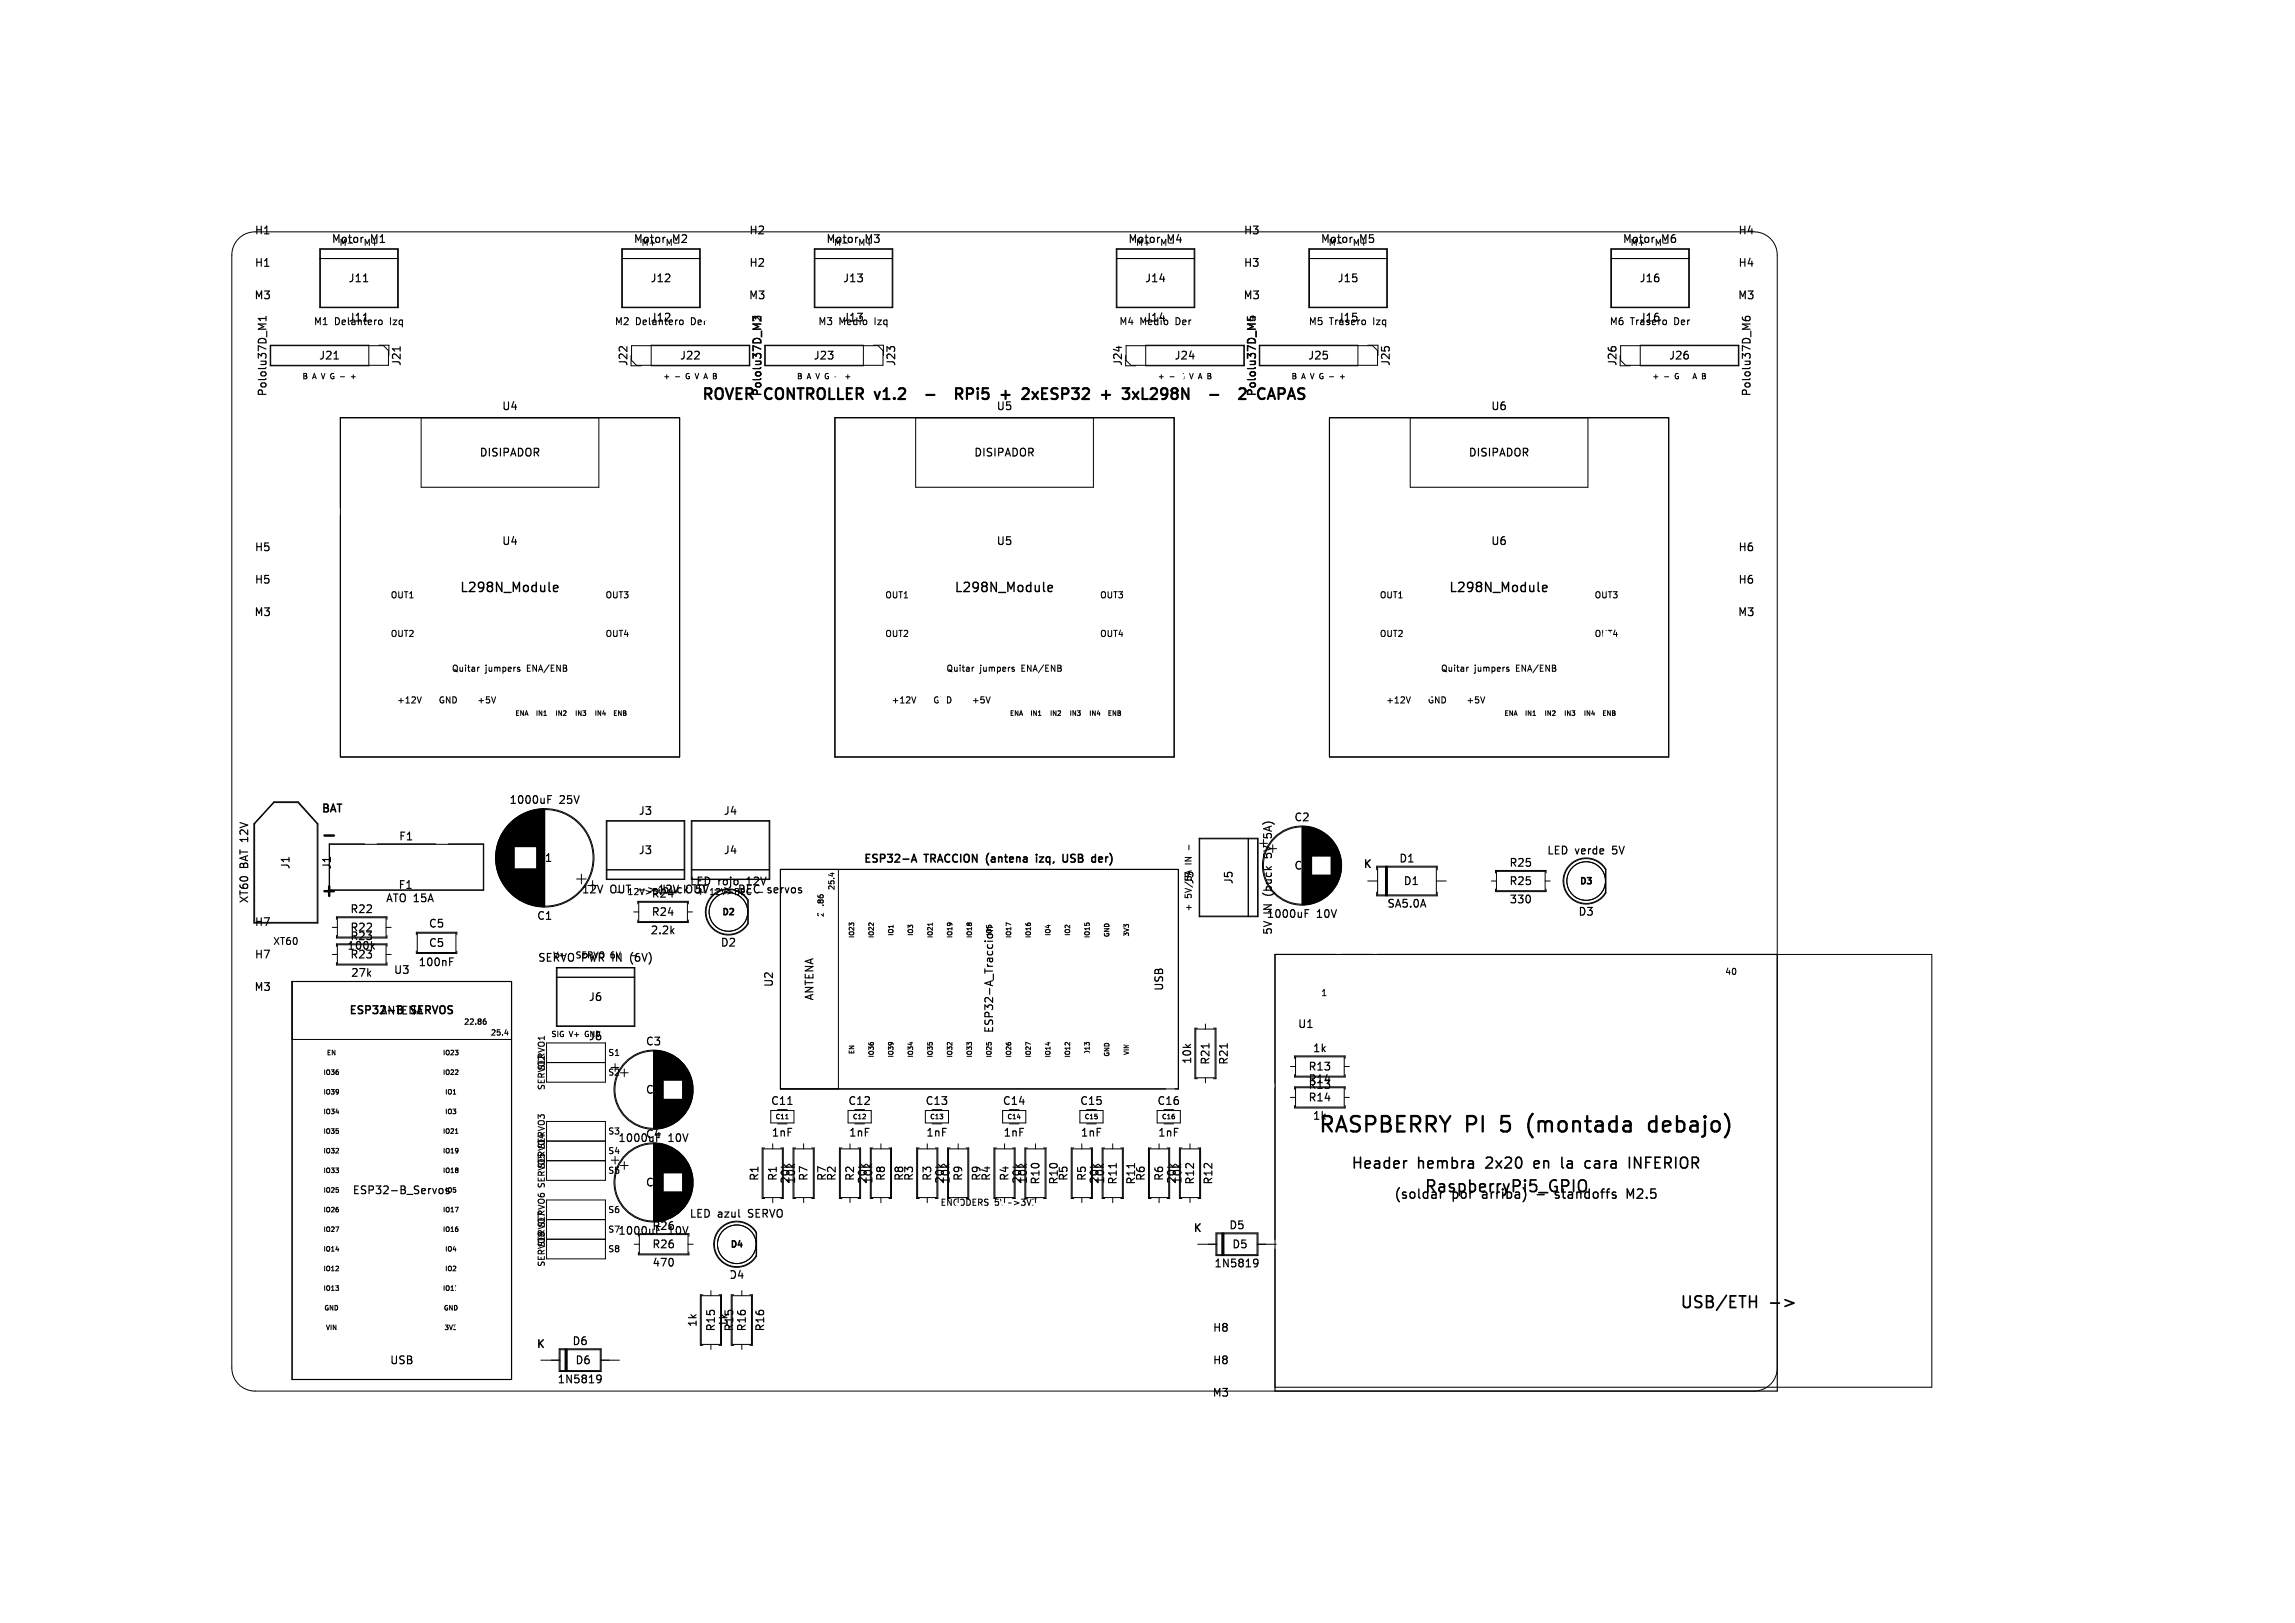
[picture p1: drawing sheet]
<svg xmlns="http://www.w3.org/2000/svg" width="297mm" height="210mm" viewBox="0 0 297 210" stroke-linecap="round" stroke-linejoin="round" font-family="sans-serif">
<defs><g id="words">
<g font-size="2.8">
<text x="170.5" y="146.9">RASPBERRY</text>
<text x="189.7" y="146.9">PI</text>
<text x="194.6" y="146.9">5</text>
<text x="198.6" y="146.9">(montada</text>
<text x="214.8" y="146.9">debajo)</text>
</g>
<text font-size="2.2" x="41.3" y="116.5">+</text>
<g font-size="2.1">
<text x="184.2" y="154.6">RaspberryPi5_GPIO</text>
<text x="217.3" y="169.6">USB/ETH</text>
</g>
<g font-size="1.9">
<text x="90.7" y="52.1">ROVER</text>
<text x="99" y="52.1">CONTROLLER</text>
<text x="113.8" y="52.1">v1.2</text>
<text x="126.5" y="52.1">RPi5</text>
<text x="132.9" y="52.1">+</text>
<text x="136.3" y="52.1">2xESP32</text>
<text x="147" y="52.1">+</text>
<text x="150.4" y="52.1">3xL298N</text>
<text x="162.7" y="52.1">-</text>
<text x="167.7" y="52.1">2</text>
<text x="174.8" y="151.5">Header</text>
<text x="183.4" y="151.5">hembra</text>
<text x="192.6" y="151.5">2x20</text>
<text x="199.1" y="151.5">en</text>
<text x="203" y="151.5">la</text>
<text x="206.4" y="151.5">cara</text>
<text x="212.5" y="151.5">INFERIOR</text>
</g>
<g font-size="1.7">
<text x="59.4" y="76.9">L298N_Module</text>
<text x="123.4" y="76.9">L298N_Module</text>
<text x="187.4" y="76.9">L298N_Module</text>
<text x="180.3" y="155.4">(soldar</text>
<text x="187.9" y="155.4">por</text>
<text x="192.1" y="155.4">arriba)</text>
<text x="199.4" y="155.4">-</text>
<text x="202.1" y="155.4">standoffs</text>
<text x="211.7" y="155.4">M2.5</text>
</g>
<g font-size="1.4">
<text x="32.9" y="30.5">H1</text>
<text x="32.9" y="34.7">H1</text>
<text x="42.8" y="31.6">Motor</text>
<text x="48" y="31.6">M1</text>
<text x="81.9" y="31.6">Motor</text>
<text x="87.1" y="31.6">M2</text>
<text x="96.9" y="30.5">H2</text>
<text x="96.9" y="34.7">H2</text>
<text x="106.8" y="31.6">Motor</text>
<text x="112" y="31.6">M3</text>
<text x="145.9" y="31.6">Motor</text>
<text x="151.1" y="31.6">M4</text>
<text x="160.9" y="30.5">H3</text>
<text x="160.9" y="34.7">H3</text>
<text x="170.8" y="31.6">Motor</text>
<text x="176" y="31.6">M5</text>
<text x="209.9" y="31.6">Motor</text>
<text x="215.1" y="31.6">M6</text>
<text x="224.9" y="30.5">H4</text>
<text x="224.9" y="34.7">H4</text>
<text x="32.8" y="38.9">M3</text>
<text x="45" y="41.8">J11</text>
<text x="45" y="36.7">J11</text>
<text x="84.1" y="41.8">J12</text>
<text x="84.1" y="36.7">J12</text>
<text x="96.8" y="38.9">M3</text>
<text x="109" y="41.8">J13</text>
<text x="109" y="36.7">J13</text>
<text x="148.1" y="41.8">J14</text>
<text x="148.1" y="36.7">J14</text>
<text x="160.8" y="38.9">M3</text>
<text x="173" y="41.8">J15</text>
<text x="173" y="36.7">J15</text>
<text x="212.1" y="41.8">J16</text>
<text x="212.1" y="36.7">J16</text>
<text x="224.8" y="38.9">M3</text>
<text x="41.2" y="46.7">J21</text>
<text x="52.1" y="47.5" transform="rotate(-90 52.1 47.5)">J21</text>
<text x="81.4" y="47.5" transform="rotate(-90 81.4 47.5)">J22</text>
<text x="87.9" y="46.7">J22</text>
<text x="105.2" y="46.7">J23</text>
<text x="116.1" y="47.5" transform="rotate(-90 116.1 47.5)">J23</text>
<text x="145.4" y="47.5" transform="rotate(-90 145.4 47.5)">J24</text>
<text x="151.9" y="46.7">J24</text>
<text x="169.2" y="46.7">J25</text>
<text x="180.1" y="47.5" transform="rotate(-90 180.1 47.5)">J25</text>
<text x="209.4" y="47.5" transform="rotate(-90 209.4 47.5)">J26</text>
<text x="215.9" y="46.7">J26</text>
<text x="34.7" y="51.4" transform="rotate(-90 34.7 51.4)">Pololu37D_M1</text>
<text x="64.9" y="53.3">U4</text>
<text x="98.8" y="51.4" transform="rotate(-90 98.8 51.4)">Pololu37D_M2</text>
<text x="128.9" y="53.3">U5</text>
<text x="162.7" y="51.4" transform="rotate(-90 162.7 51.4)">Pololu37D_M5</text>
<text x="192.9" y="53.3">U6</text>
<text x="226.8" y="51.4" transform="rotate(-90 226.8 51.4)">Pololu37D_M6</text>
<text x="62" y="59.3">DISIPADOR</text>
<text x="126" y="59.3">DISIPADOR</text>
<text x="190" y="59.3">DISIPADOR</text>
<text x="32.9" y="71.5">H5</text>
<text x="64.9" y="70.7">U4</text>
<text x="128.9" y="70.7">U5</text>
<text x="192.9" y="70.7">U6</text>
<text x="224.9" y="71.5">H6</text>
<text x="32.9" y="75.7">H5</text>
<text x="224.9" y="75.7">H6</text>
<text x="32.8" y="79.9">M3</text>
<text x="224.8" y="79.9">M3</text>
<text x="41.5" y="105.4">BAT</text>
<text x="65.8" y="104.2">1000uF</text>
<text x="72.4" y="104.2">25V</text>
<text x="82.6" y="105.6">J3</text>
<text x="93.6" y="105.6">J4</text>
<text x="164.8" y="107.7" transform="rotate(-90 164.8 107.7)">5A)</text>
<text x="167.4" y="106.5">C2</text>
<text x="32.3" y="112.4" transform="rotate(-90 32.3 112.4)">BAT 12V</text>
<text x="37.7" y="112.6" transform="rotate(-90 37.7 112.6)">J1</text>
<text x="43" y="112.6" transform="rotate(-90 43 112.6)">J1</text>
<text x="51.5" y="108.9">F1</text>
<text x="69.4" y="111.7">C1</text>
<text x="82.6" y="110.7">J3</text>
<text x="93.6" y="110.7">J4</text>
<text x="111.7" y="111.9">ESP32-A</text>
<text x="119.7" y="111.9">TRACCION</text>
<text x="128" y="111.9">(antena</text>
<text x="134.9" y="111.9">izq,</text>
<text x="138.7" y="111.9">USB</text>
<text x="142.9" y="111.9">der)</text>
<text x="164.8" y="110.6" transform="rotate(-90 164.8 110.6)">5V</text>
<text x="167.4" y="112.7">C2</text>
<text x="176.4" y="112.5">K</text>
<text x="181" y="111.8">D1</text>
<text x="195.2" y="112.4">R25</text>
<text x="200.1" y="110.8">LED</text>
<text x="203.8" y="110.8">verde</text>
<text x="208.9" y="110.8">5V</text>
<text x="32.3" y="117" transform="rotate(-90 32.3 117)">XT60</text>
<text x="45.2" y="118.4">R22</text>
<text x="49.8" y="116.9">ATO 15A</text>
<text x="51.5" y="115.2">F1</text>
<text x="69.4" y="119.2">C1</text>
<text x="75.2" y="115.8">12V</text>
<text x="79" y="115.8">OUT -&gt; 12V</text>
<text x="84.2" y="116.4">R24</text>
<text x="84.2" y="118.7">R24</text>
<text x="86.3" y="115.8">buckOUT</text>
<text x="89.2" y="114.8">LED</text>
<text x="90.8" y="115.8">5V-&gt;</text>
<text x="92.9" y="114.8">rojo</text>
<text x="96.1" y="115.8">BEC</text>
<text x="96.8" y="114.8">12V</text>
<text x="100.1" y="115.8">servos</text>
<text x="154.6" y="114.5" transform="rotate(-90 154.6 114.5)">J5</text>
<text x="159.7" y="114.5" transform="rotate(-90 159.7 114.5)">J5</text>
<text x="163.8" y="119">1000uF</text>
<text x="164.8" y="118.2" transform="rotate(-90 164.8 118.2)">IN</text>
<text x="164.8" y="115.7" transform="rotate(-90 164.8 115.7)">(buck</text>
<text x="170.4" y="119">10V</text>
<text x="179.4" y="117.6">SA5.0A</text>
<text x="181.5" y="114.7">D1</text>
<text x="195.2" y="114.7">R25</text>
<text x="195.3" y="117.1">330</text>
<text x="204.2" y="118.7">D3</text>
<text x="32.9" y="120">H7</text>
<text x="32.9" y="124.2">H7</text>
<text x="44.9" y="123.1">100k</text>
<text x="45.2" y="121.9">R23</text>
<text x="45.2" y="124.2">R23</text>
<text x="45.2" y="120.7">R22</text>
<text x="54.1" y="125.2">100nF</text>
<text x="55.4" y="120.2">C5</text>
<text x="55.4" y="122.7">C5</text>
<text x="69.5" y="124.6">SERVO PWR IN</text>
<text x="82" y="124.6">(6V)</text>
<text x="84.1" y="121.1">2.2k</text>
<text x="93.2" y="122.7">D2</text>
<text x="164.8" y="121.1" transform="rotate(-90 164.8 121.1)">5V</text>
<text x="32.8" y="128.4">M3</text>
<text x="45.1" y="131.5">ESP32-B</text>
<text x="45.3" y="126.6">27k</text>
<text x="49.1" y="131.5">ANTENA</text>
<text x="50.9" y="126.2">U3</text>
<text x="53.2" y="131.5">SERVOS</text>
<text x="76.1" y="129.7">J6</text>
<text x="100.2" y="127.8" transform="rotate(-90 100.2 127.8)">U2</text>
<text x="105.5" y="129.6" transform="rotate(-90 105.5 129.6)">ANTENA</text>
<text x="150.7" y="128.3" transform="rotate(-90 150.7 128.3)">USB</text>
<text x="76.1" y="134.8">J6</text>
<text x="83.5" y="135.5">C3</text>
<text x="128.7" y="133.8" transform="rotate(-90 128.7 133.8)">ESP32-A_Traccion</text>
<text x="154.4" y="137.8" transform="rotate(-90 154.4 137.8)">10k</text>
<text x="156.7" y="137.9" transform="rotate(-90 156.7 137.9)">R21</text>
<text x="159.1" y="137.9" transform="rotate(-90 159.1 137.9)">R21</text>
<text x="167.9" y="133.2">U1</text>
<text x="169.8" y="136.4">1k</text>
<text x="83.5" y="141.7">C3</text>
<text x="99.7" y="143.2">C11</text>
<text x="109.7" y="143.2">C12</text>
<text x="119.7" y="143.2">C13</text>
<text x="129.7" y="143.2">C14</text>
<text x="139.7" y="143.2">C15</text>
<text x="149.7" y="143.2">C16</text>
<text x="169.2" y="140.4">R14</text>
<text x="169.2" y="138.7">R13</text>
<text x="169.2" y="142.7">R14</text>
<text x="79.9" y="148">1000uF</text>
<text x="83.5" y="147.5">C4</text>
<text x="86.5" y="148">10V</text>
<text x="99.8" y="147.3">1nF</text>
<text x="109.8" y="147.3">1nF</text>
<text x="119.8" y="147.3">1nF</text>
<text x="129.8" y="147.3">1nF</text>
<text x="139.8" y="147.3">1nF</text>
<text x="149.8" y="147.3">1nF</text>
<text x="169.8" y="145.1">1k</text>
<text x="45.5" y="154.7">ESP32-B_Servos</text>
<text x="83.5" y="153.7">C4</text>
<text x="98.4" y="152.9" transform="rotate(-90 98.4 152.9)">R1</text>
<text x="100.7" y="152.9" transform="rotate(-90 100.7 152.9)">R1</text>
<text x="102.4" y="153.3" transform="rotate(-90 102.4 153.3)">20k</text>
<text x="103.1" y="153.3" transform="rotate(-90 103.1 153.3)">10k</text>
<text x="104.7" y="152.9" transform="rotate(-90 104.7 152.9)">R7</text>
<text x="107.1" y="152.9" transform="rotate(-90 107.1 152.9)">R7</text>
<text x="108.4" y="152.9" transform="rotate(-90 108.4 152.9)">R2</text>
<text x="110.7" y="152.9" transform="rotate(-90 110.7 152.9)">R2</text>
<text x="112.4" y="153.3" transform="rotate(-90 112.4 153.3)">20k</text>
<text x="113.1" y="153.3" transform="rotate(-90 113.1 153.3)">10k</text>
<text x="114.7" y="152.9" transform="rotate(-90 114.7 152.9)">R8</text>
<text x="117.1" y="152.9" transform="rotate(-90 117.1 152.9)">R8</text>
<text x="118.4" y="152.9" transform="rotate(-90 118.4 152.9)">R3</text>
<text x="120.7" y="152.9" transform="rotate(-90 120.7 152.9)">R3</text>
<text x="122.4" y="153.3" transform="rotate(-90 122.4 153.3)">20k</text>
<text x="123.1" y="153.3" transform="rotate(-90 123.1 153.3)">10k</text>
<text x="124.7" y="152.9" transform="rotate(-90 124.7 152.9)">R9</text>
<text x="127.1" y="152.9" transform="rotate(-90 127.1 152.9)">R9</text>
<text x="128.4" y="152.9" transform="rotate(-90 128.4 152.9)">R4</text>
<text x="130.7" y="152.9" transform="rotate(-90 130.7 152.9)">R4</text>
<text x="132.4" y="153.3" transform="rotate(-90 132.4 153.3)">20k</text>
<text x="133.1" y="153.3" transform="rotate(-90 133.1 153.3)">10k</text>
<text x="134.7" y="153.4" transform="rotate(-90 134.7 153.4)">R10</text>
<text x="137.1" y="153.4" transform="rotate(-90 137.1 153.4)">R10</text>
<text x="138.4" y="152.9" transform="rotate(-90 138.4 152.9)">R5</text>
<text x="140.7" y="152.9" transform="rotate(-90 140.7 152.9)">R5</text>
<text x="142.4" y="153.3" transform="rotate(-90 142.4 153.3)">20k</text>
<text x="143.1" y="153.3" transform="rotate(-90 143.1 153.3)">10k</text>
<text x="144.7" y="153.4" transform="rotate(-90 144.7 153.4)">R11</text>
<text x="147.1" y="153.4" transform="rotate(-90 147.1 153.4)">R11</text>
<text x="148.4" y="152.9" transform="rotate(-90 148.4 152.9)">R6</text>
<text x="150.7" y="152.9" transform="rotate(-90 150.7 152.9)">R6</text>
<text x="152.4" y="153.3" transform="rotate(-90 152.4 153.3)">20k</text>
<text x="153.1" y="153.3" transform="rotate(-90 153.1 153.3)">10k</text>
<text x="154.7" y="153.4" transform="rotate(-90 154.7 153.4)">R12</text>
<text x="157.1" y="153.4" transform="rotate(-90 157.1 153.4)">R12</text>
<text x="79.9" y="160">1000uF</text>
<text x="84.3" y="159.4">R26</text>
<text x="84.3" y="161.7">R26</text>
<text x="86.5" y="160">10V</text>
<text x="89.2" y="157.8">LED</text>
<text x="92.9" y="157.8">azul</text>
<text x="97" y="157.8">SERVO</text>
<text x="154.4" y="159.6">K</text>
<text x="159" y="159.3">D5</text>
<text x="159.4" y="161.7">D5</text>
<text x="84.3" y="164.1">470</text>
<text x="94.2" y="165.7">D4</text>
<text x="157.1" y="164.2">1N5819</text>
<text x="90.4" y="171.8" transform="rotate(-90 90.4 171.8)">1k</text>
<text x="92.7" y="172.4" transform="rotate(-90 92.7 172.4)">R15</text>
<text x="94.4" y="171.8" transform="rotate(-90 94.4 171.8)">1k</text>
<text x="95.1" y="172.4" transform="rotate(-90 95.1 172.4)">R15</text>
<text x="96.7" y="172.4" transform="rotate(-90 96.7 172.4)">R16</text>
<text x="99.1" y="172.4" transform="rotate(-90 99.1 172.4)">R16</text>
<text x="156.9" y="172.5">H8</text>
<text x="50.4" y="176.7">USB</text>
<text x="69.4" y="174.6">K</text>
<text x="72.1" y="179.2">1N5819</text>
<text x="74" y="174.3">D6</text>
<text x="74.4" y="176.7">D6</text>
<text x="156.9" y="176.7">H8</text>
<text x="156.8" y="180.9">M3</text>
</g>
<g font-size="1.3">
<text x="40.5" y="42.3">M1</text>
<text x="43.3" y="42.3">Delantero</text>
<text x="50.7" y="42.3">Izq</text>
<text x="79.5" y="42.3">M2</text>
<text x="82.3" y="42.3">Delantero</text>
<text x="89.6" y="42.3">Der</text>
<text x="105.8" y="42.3">M3</text>
<text x="108.6" y="42.3">Medio</text>
<text x="113.4" y="42.3">Izq</text>
<text x="144.8" y="42.3">M4</text>
<text x="147.6" y="42.3">Medio</text>
<text x="152.3" y="42.3">Der</text>
<text x="169.3" y="42.3">M5</text>
<text x="172.1" y="42.3">Trasero</text>
<text x="177.9" y="42.3">Izq</text>
<text x="208.2" y="42.3">M6</text>
<text x="211" y="42.3">Trasero</text>
<text x="216.9" y="42.3">Der</text>
<text x="35.3" y="122.5">XT60</text>
</g>
<g font-size="1.1">
<text x="43.8" y="32">M-</text>
<text x="47.4" y="32">M+</text>
<text x="82.9" y="32">M+</text>
<text x="86.4" y="32">M-</text>
<text x="107.8" y="32">M-</text>
<text x="111.4" y="32">M+</text>
<text x="146.9" y="32">M+</text>
<text x="150.4" y="32">M-</text>
<text x="171.8" y="32">M-</text>
<text x="175.4" y="32">M+</text>
<text x="210.9" y="32">M+</text>
<text x="214.4" y="32">M-</text>
<text x="50.5" y="77.6">OUT1</text>
<text x="78.3" y="77.6">OUT3</text>
<text x="114.5" y="77.6">OUT1</text>
<text x="142.3" y="77.6">OUT3</text>
<text x="178.5" y="77.6">OUT1</text>
<text x="206.3" y="77.6">OUT3</text>
<text x="50.5" y="82.6">OUT2</text>
<text x="78.3" y="82.6">OUT4</text>
<text x="114.5" y="82.6">OUT2</text>
<text x="142.3" y="82.6">OUT4</text>
<text x="178.5" y="82.6">OUT2</text>
<text x="58.4" y="87.1">Quitar</text>
<text x="62.8" y="87.1">jumpers</text>
<text x="68.4" y="87.1">ENA/ENB</text>
<text x="122.4" y="87.1">Quitar</text>
<text x="126.8" y="87.1">jumpers</text>
<text x="132.4" y="87.1">ENA/ENB</text>
<text x="186.4" y="87.1">Quitar</text>
<text x="190.8" y="87.1">jumpers</text>
<text x="196.4" y="87.1">ENA/ENB</text>
<text x="51.3" y="91.2">+12V</text>
<text x="56.7" y="91.2">GND</text>
<text x="61.7" y="91.2">+5V</text>
<text x="115.3" y="91.2">+12V</text>
<text x="125.7" y="91.2">+5V</text>
<text x="179.3" y="91.2">+12V</text>
<text x="184.7" y="91.2">GND</text>
<text x="189.7" y="91.2">+5V</text>
<text x="154.4" y="111.7" transform="rotate(-90 154.4 111.7)">IN</text>
<text x="154.4" y="109.6" transform="rotate(-90 154.4 109.6)">-</text>
<text x="79.5" y="116">-</text>
<text x="81.3" y="116">12V&gt;5V</text>
<text x="86.8" y="116">+</text>
<text x="90.1" y="116">+</text>
<text x="91.9" y="116">12V&gt;BEC</text>
<text x="93.3" y="118.7">D2</text>
<text x="98.2" y="116">-</text>
<text x="154.4" y="118" transform="rotate(-90 154.4 118)">+</text>
<text x="154.4" y="116.2" transform="rotate(-90 154.4 116.2)">5V/5A</text>
<text x="204.3" y="114.7">D3</text>
<text x="71.5" y="124.2">V+</text>
<text x="74.8" y="124.2">SERVO 6V</text>
<text x="82.5" y="124.2">-</text>
<text x="170.9" y="129.1">1</text>
<text x="223.2" y="126.3">40</text>
<text x="78.6" y="136.8">S1</text>
<text x="70.7" y="141.1" transform="rotate(-90 70.7 141.1)">SERVO2</text>
<text x="70.7" y="138.6" transform="rotate(-90 70.7 138.6)">SERVO1</text>
<text x="78.6" y="139.3">S2</text>
<text x="78.6" y="149.5">S4</text>
<text x="78.6" y="147">S3</text>
<text x="70.7" y="151.3" transform="rotate(-90 70.7 151.3)">SERVO4</text>
<text x="78.6" y="152">S5</text>
<text x="70.7" y="161.5" transform="rotate(-90 70.7 161.5)">SERVO7</text>
<text x="78.6" y="157.1">S6</text>
<text x="78.6" y="159.7">S7</text>
<text x="94.4" y="161.7">D4</text>
<text x="70.7" y="164" transform="rotate(-90 70.7 164)">SERVO8 SERVO6 SERVO5 SERVO3</text>
<text x="78.6" y="162.2">S8</text>
</g>
<g font-size="1.1" fill="#fff">
<text x="206.3" y="82.6">OUT4</text>
<text x="120.7" y="91.2">GND</text>
<text x="121.6" y="156.2">ENCODERS</text>
<text x="128.7" y="156.2">5V-&gt;3V3</text>
</g>
<g font-size="1">
<text x="39.1" y="49.2">B</text>
<text x="40.5" y="49.2">A V G -</text>
<text x="85.8" y="49.2">+</text>
<text x="87.3" y="49.2">-</text>
<text x="88.9" y="49.2">G V A B</text>
<text x="103.1" y="49.2">B</text>
<text x="104.5" y="49.2">A V G -</text>
<text x="149.8" y="49.2">+</text>
<text x="151.3" y="49.2">-</text>
<text x="152.9" y="49.2">G V A B</text>
<text x="167.1" y="49.2">B</text>
<text x="168.5" y="49.2">A V G -</text>
<text x="213.8" y="49.2">+</text>
<text x="215.3" y="49.2">-</text>
<text x="106.7" y="118.7" transform="rotate(-90 106.7 118.7)">22.86</text>
<text x="108.1" y="115.3" transform="rotate(-90 108.1 115.3)">25.4</text>
<text x="60" y="132.7">22.86</text>
<text x="63.4" y="134.1">25.4</text>
<text x="71.3" y="134.3">SIG</text>
<text x="73.7" y="134.3">V+</text>
</g>
<text font-size="1" fill="#fff" x="216.9" y="49.2">G V A B</text>
<g font-size=".8">
<text x="66.6" y="92.7">ENA</text>
<text x="69.3" y="92.7">IN1</text>
<text x="71.8" y="92.7">IN2</text>
<text x="74.4" y="92.7">IN3</text>
<text x="76.9" y="92.7">IN4</text>
<text x="79.3" y="92.7">ENB</text>
<text x="130.6" y="92.7">ENA</text>
<text x="133.3" y="92.7">IN1</text>
<text x="135.8" y="92.7">IN2</text>
<text x="138.4" y="92.7">IN3</text>
<text x="140.9" y="92.7">IN4</text>
<text x="143.3" y="92.7">ENB</text>
<text x="194.6" y="92.7">ENA</text>
<text x="197.3" y="92.7">IN1</text>
<text x="199.8" y="92.7">IN2</text>
<text x="202.4" y="92.7">IN3</text>
<text x="204.9" y="92.7">IN4</text>
<text x="207.3" y="92.7">ENB</text>
<text x="110.7" y="121.4" transform="rotate(-90 110.7 121.4)">IO23</text>
<text x="113.2" y="121.4" transform="rotate(-90 113.2 121.4)">IO22</text>
<text x="115.7" y="121.2" transform="rotate(-90 115.7 121.2)">IO1</text>
<text x="118.3" y="121.2" transform="rotate(-90 118.3 121.2)">IO3</text>
<text x="120.8" y="121.4" transform="rotate(-90 120.8 121.4)">IO21</text>
<text x="123.4" y="121.4" transform="rotate(-90 123.4 121.4)">IO19</text>
<text x="125.9" y="121.4" transform="rotate(-90 125.9 121.4)">IO18</text>
<text x="128.4" y="121.2" transform="rotate(-90 128.4 121.2)">IO5</text>
<text x="131" y="121.4" transform="rotate(-90 131 121.4)">IO17</text>
<text x="133.5" y="121.4" transform="rotate(-90 133.5 121.4)">IO16</text>
<text x="136.1" y="121.2" transform="rotate(-90 136.1 121.2)">IO4</text>
<text x="138.6" y="121.2" transform="rotate(-90 138.6 121.2)">IO2</text>
<text x="141.1" y="121.4" transform="rotate(-90 141.1 121.4)">IO15</text>
<text x="143.7" y="121.3" transform="rotate(-90 143.7 121.3)">GND</text>
<text x="146.2" y="121.2" transform="rotate(-90 146.2 121.2)">3V3</text>
<text x="42.2" y="136.7">EN</text>
<text x="57.3" y="136.7">IO23</text>
<text x="110.7" y="136.5" transform="rotate(-90 110.7 136.5)">EN</text>
<text x="113.2" y="136.9" transform="rotate(-90 113.2 136.9)">IO36</text>
<text x="115.7" y="136.9" transform="rotate(-90 115.7 136.9)">IO39</text>
<text x="118.3" y="136.9" transform="rotate(-90 118.3 136.9)">IO34</text>
<text x="120.8" y="136.9" transform="rotate(-90 120.8 136.9)">IO35</text>
<text x="123.4" y="136.9" transform="rotate(-90 123.4 136.9)">IO32</text>
<text x="125.9" y="136.9" transform="rotate(-90 125.9 136.9)">IO33</text>
<text x="128.4" y="136.9" transform="rotate(-90 128.4 136.9)">IO25</text>
<text x="131" y="136.9" transform="rotate(-90 131 136.9)">IO26</text>
<text x="133.5" y="136.9" transform="rotate(-90 133.5 136.9)">IO27</text>
<text x="136.1" y="136.9" transform="rotate(-90 136.1 136.9)">IO14</text>
<text x="138.6" y="136.9" transform="rotate(-90 138.6 136.9)">IO12</text>
<text x="141.1" y="136.9" transform="rotate(-90 141.1 136.9)">IO13</text>
<text x="143.7" y="136.8" transform="rotate(-90 143.7 136.8)">GND</text>
<text x="146.2" y="136.6" transform="rotate(-90 146.2 136.6)">VIN</text>
<text x="41.8" y="139.2">IO36</text>
<text x="41.8" y="141.7">IO39</text>
<text x="57.3" y="139.2">IO22</text>
<text x="57.5" y="141.7">IO1</text>
<text x="41.8" y="149.4">IO32</text>
<text x="41.8" y="146.8">IO35</text>
<text x="41.8" y="144.3">IO34</text>
<text x="57.3" y="149.4">IO19</text>
<text x="57.3" y="146.8">IO21</text>
<text x="57.5" y="144.3">IO3</text>
<text x="100.3" y="144.9">C11</text>
<text x="110.3" y="144.9">C12</text>
<text x="120.3" y="144.9">C13</text>
<text x="130.3" y="144.9">C14</text>
<text x="140.3" y="144.9">C15</text>
<text x="150.3" y="144.9">C16</text>
<text x="41.8" y="154.4">IO25</text>
<text x="41.8" y="151.9">IO33</text>
<text x="57.3" y="151.9">IO18</text>
<text x="57.5" y="154.4">IO5</text>
<text x="41.8" y="159.5">IO27</text>
<text x="41.8" y="157">IO26</text>
<text x="57.3" y="159.5">IO16</text>
<text x="57.3" y="157">IO17</text>
<text x="41.8" y="162.1">IO14</text>
<text x="41.8" y="167.1">IO13</text>
<text x="41.8" y="164.6">IO12</text>
<text x="57.3" y="167.1">IO15</text>
<text x="57.5" y="164.6">IO2</text>
<text x="57.5" y="162.1">IO4</text>
<text x="41.9" y="169.7">GND</text>
<text x="42.1" y="172.2">VIN</text>
<text x="57.4" y="169.7">GND</text>
<text x="57.5" y="172.2">3V3</text>
</g>
</g></defs>
<g fill="none" stroke="#000" stroke-width=".13">
<path d="M30.9 30.8l.9-.6 1.2-.2h194a3 3 0 0 1 3 3v144a3 3 0 0 1-3 3h-194a3 3 0 0 1-3-3v-144l.1-.7 .2-.6zM41.4 32.2h10.1v7.6h-10.1zM41.4 33.5h10.1M41.5 32.3h10v7.4h-10zM80.5 32.2h10.1v7.6h-10.1zM80.5 33.5h10.1M80.5 32.3h10v7.4h-10zM105.4 32.2h10.1v7.6h-10.1zM105.4 33.5h10.1M105.5 32.3h10v7.4h-10zM144.5 32.2h10.1v7.6h-10.1zM144.5 33.5h10.1"/>
<path d="M144.5 32.3h10v7.4h-10zM169.4 32.2h10.1v7.6h-10.1zM169.4 33.5h10.1M169.5 32.3h10v7.4h-10zM208.5 32.2h10.1v7.6h-10.1zM208.5 33.5h10.1M208.5 32.3h10v7.4h-10zM35 44.7h12.7v2.6h-12.7zM35 44.7h14.6l.7 .7v1.9h-15.3zM44 54h44v44h-44zM45.4 48.8h.6M45.7 48.5v.5"/>
<path d="M49 44.7h1.3v1.3M49.1 41.5l.2-.1 .2 .2-.1 .3-.1 .1h-.2M54.5 54v9h23v-9M81.7 47.3h1.3M81.7 44.7h15.3v2.6h-14.6l-.7-.7zM84.3 44.7h12.7v2.6h-12.7zM88 41.5l.2-.1 .2 .2v.3l-.2 .1h-.2M99 44.7h12.7v2.6h-12.7zM99 44.7h14.6l.7 .7v1.9h-15.3zM108.1 54h43.8v44h-43.8zM109.5 48.8h.5M109.7 48.5v.5"/>
<path d="M113 44.7h1.3v1.3M118.5 54v9h23v-9M145.7 47.3h1.3M145.7 44.7h15.3v2.6h-14.6l-.7-.7zM148.3 44.7h12.7v2.6h-12.7zM163 44.7h12.7v2.6h-12.7zM163 44.7h14.6l.7 .7v1.9h-15.3zM172 54h44v44h-44zM173.4 48.8h.6M173.7 48.5v.5M177 44.7h1.3v1.3M182.5 54v9h23v-9"/>
<path d="M209.7 47.3h1.3M209.7 44.7h15.3v2.6h-14.6l-.7-.7zM212.3 44.7h12.7v2.6h-12.7zM54.5 90.2l-.2 .8M62 86.3l-.2 .2M64.1 90.2l-.2 .8M67.1 86.3l.2 .1M67.1 86.6h.2v.1l-.3 .2M70.4 92.6h.3M118.5 90.2l-.2 .8M126 86.3l-.2 .2M128.1 90.2l-.2 .8"/>
<path d="M131.1 86.3l.2 .1M131.1 86.6h.2v.1l-.3 .2M134.4 92.6h.3M182.5 90.2l-.2 .8M190 86.3l-.2 .2M192.1 90.2l-.2 .8M195.1 86.3l.2 .1M195.1 86.6h.2v.1l-.3 .2M198.4 92.6h.3M35.5 103.8h3.1l2.6 2.8v12.9h-8.3v-12.9zM35.5 103.8h3.1l2.4 2.8v12.8h-8.1v-12.8zM42.6 109.2h20v5.9h-20z"/>
<path d="M43.5 119v-.4h6.6v.4M43.7 118.8h6.3v2.4h-6.3zM47.2 109.2h-4.6v6h20v-6h-4.6M48.8 109.2h7.6M64.1 110.7v.6M64.2 110.2v1.6M64.2 110v2M64.3 109.8v2.4M64.3 109.6v2.8M64.3 109.4v3.2M64.4 109.3v3.4M64.4 109.1v3.8"/>
<path d="M64.5 109v4M64.5 108.9v4.2M64.5 108.8v4.4M64.6 108.7v4.6M64.6 108.6v4.8M64.7 108.5v5M64.7 108.4v5.2M64.7 108.3v5.4M64.8 108.2v5.6M64.9 108.1v5.8M64.9 108v6M64.9 107.9v6.2"/>
<path d="M65 107.9v6.2M65 107.8v6.4M65.1 107.7v6.6M65.1 107.6v6.8M65.2 107.5v7M65.3 107.4v7.2M65.3 107.3v7.4M65.4 107.2v7.6M65.5 107.1v7.8M65.5 107v8M65.6 107v8M65.6 106.9v8.2"/>
<path d="M65.7 106.9v8.2M65.7 106.8v8.4M65.8 106.8v8.4M65.8 106.7v8.6M65.9 106.7v8.6M65.9 106.6v8.8M66 106.6v8.8M66 106.5v9M66.1 106.5v9M66.1 106.4v9.2M66.2 106.4v9.2M66.2 106.3v9.4"/>
<path d="M66.3 106.3v9.4M66.3 106.2v9.6M66.4 106.2v9.6M66.4 106.1v9.8M66.5 106.1v9.8M66.6 106v3.6M66.6 112.4v3.6M66.7 106v3.6M66.7 112.4v3.6M66.7 105.9v3.7M66.7 112.4v3.7M66.8 105.9v3.7"/>
<path d="M66.8 112.4v3.7M66.8 105.8v3.8M66.8 112.4v3.8M66.9 105.8v3.8M66.9 112.4v3.8M67 105.7v3.9M67 112.4v3.9M67.1 105.7v3.9M67.1 112.4v3.9M67.1 105.6v4M67.1 112.4v4M67.2 105.6v4"/>
<path d="M67.2 112.4v4M67.3 105.6v4M67.3 112.4v4M67.3 105.5v4.1M67.3 112.4v4.1M67.4 105.5v4.1M67.4 112.4v4.1M67.5 105.4v4.2M67.5 112.4v4.2M67.6 105.4v4.2M67.6 112.4v4.2M67.7 105.3v4.3"/>
<path d="M67.7 112.4v4.3M67.8 105.3v4.3M67.8 112.4v4.3M67.9 105.2v4.4M67.9 112.4v4.4M68 105.2v4.4M68 112.4v4.4M68.1 105.2v4.4M68.1 112.4v4.4M68.1 105.1v4.5M68.1 112.4v4.5M68.2 105.1v4.5"/>
<path d="M68.2 112.4v4.5M68.3 105.1v4.5M68.3 112.4v4.5M68.3 105v4.6M68.3 112.4v4.6M68.4 105v4.6M68.4 112.4v4.6M68.5 105v4.6M68.5 112.4v4.6M68.6 105v4.6M68.6 112.4v4.6M68.7 104.9v4.7"/>
<path d="M68.7 112.4v4.7M68.8 104.9v4.7M68.8 112.4v4.7M68.9 104.9v4.7M68.9 112.4v4.7M69 104.9v4.7M69 112.4v4.7M69 104.8v4.8M69 112.4v4.8M69.1 104.8v4.8M69.1 112.4v4.8M69.2 104.8v4.8"/>
<path d="M69.2 112.4v4.8M69.3 104.8v4.8M69.3 112.4v4.8M69.4 104.8v4.8M69.4 112.4v4.8M69.5 104.8v12.4M69.5 104.7v12.6M69.6 104.7v12.6M69.7 104.7v12.6M69.8 104.7v12.6M69.9 104.7v12.6M70 104.7v12.6"/>
<path d="M70.1 104.7v12.6M70.2 104.7v12.6M70.3 104.7v12.6M70.4 104.7v12.6M70.5 104.7v12.6M74.6 113.7h1.3M75.2 113.1v1.3M76.7 113.9v1.3M78.5 106.2h10.1v7.6h-10.1zM78.5 112.5h10.1M78.5 106.2h10v7.6h-10zM78.6 112.5h9.9"/>
<path d="M82 118h.7M82.5 117v-.4h6.6v.4M82.5 119v.4h6.6v-.4M82.7 116.8h6.3v2.4h-6.3zM89 118h.6M89.5 106.2h10.1v7.6h-10.1zM89.5 112.5h10.1M89.5 106.2h10v7.6h-10zM89.6 112.5h9.9M92.2 115.8a2.99 2.99 0 0 1 4.6 .7v3a2.99 2.99 0 0 1-4.4 .8 2.99 2.99 0 0 1-.2-4.5zM92.3 115.9a2.9 2.9 0 0 1 4.5 .6v3a2.9 2.9 0 0 1-4.4 .8 2.9 2.9 0 0 1-.1-4.4zM101 112.5h51.5v28.4h-51.5z"/>
<path d="M105.8 115.8l.1 .2M106.1 116l.1-.2h.3v.2M107.5 113h.4M107.7 112.9v.5M108.5 112.5v28.4M120.7 119.4v.4M155.2 108.5h7.6v10.1h-7.6zM155.2 108.5h7.5v10h-7.5zM161.5 108.5v10.1M163 109.1h1M168.5 106.9v10.2M168.6 106.9v10.2"/>
<path d="M168.7 106.9v10.2M168.8 106.9v10.2M168.9 106.9v10.2M169 106.9v10.2M169.1 107v10.1M169.1 107v10M169.2 107v10M169.3 107v10M169.4 107v10M169.5 107v10M169.6 107v10M169.7 107.1v9.8"/>
<path d="M169.8 107.1v3.7M169.8 113.2v3.7M169.9 107.1v3.7M169.9 113.2v3.7M170 107.1v3.7M170 113.2v3.7M170 113.2v3.6M170.1 107.2v3.6M170.1 113.2v3.6M170.2 107.2v3.6M170.2 113.2v3.6M170.3 107.2v3.6"/>
<path d="M170.3 113.2v3.6M170.3 107.3v3.5M170.3 113.2v3.5M170.4 107.3v3.5M170.4 113.2v3.5M170.5 107.3v3.5M170.5 113.2v3.5M170.6 107.4v3.4M170.6 113.2v3.4M170.7 107.4v3.4M170.7 113.2v3.4M170.8 107.5v3.3"/>
<path d="M170.8 113.2v3.3M170.9 107.5v3.3M170.9 113.2v3.3M171 107.6v3.2M171 113.2v3.2M171.1 107.6v3.2M171.1 113.2v3.2M171.1 107.7v3.1M171.1 113.2v3.1M171.2 107.7v3.1M171.2 113.2v3.1M171.3 107.7v3.1"/>
<path d="M171.3 113.2v3.1M171.3 107.8v3M171.3 113.2v3M171.4 107.8v3M171.4 113.2v3M171.5 107.9v2.9M171.5 113.2v2.9M171.6 108v2.8M171.6 113.2v2.9M171.6 113.2v2.8M171.7 108v2.8M171.7 113.2v2.8"/>
<path d="M171.7 108.1v2.7M171.7 113.2v2.7M171.8 108.1v2.7M171.8 113.2v2.7M171.9 108.2v2.6M171.9 113.2v2.6M172 108.3v2.5M172 113.2v2.5M172.1 108.4v2.4M172.1 113.2v2.4M172.2 108.5v2.3M172.2 113.2v2.3"/>
<path d="M172.3 108.6v6.8M172.3 108.7v6.6M172.4 108.7v6.6M172.5 108.8v6.4M172.5 108.9v6.2M172.6 108.9v6.2M172.6 109v6M172.7 109.1v5.8M172.7 109.2v5.6M172.8 109.2v5.6M172.8 109.3v5.4M172.9 109.4v5.2"/>
<path d="M172.9 109.5v5M173 109.6v4.8M173.1 109.7v4.6M173.1 109.8v4.4M173.1 109.9v4.2M173.2 110v4M173.2 110.1v3.8M173.3 110.2v3.6M173.3 110.3v3.4M173.3 110.4v3.2M173.4 110.5v3M173.4 110.6v2.8"/>
<path d="M173.5 110.8v2.4M173.5 110.9v2.2M173.5 111.1v1.8M173.6 111.4v1.2M177 114h1.3M178.2 112.6v-.5h7.8v.5M178.2 115.4v.5h7.8v-.5M178.3 112.2h7.6v3.6h-7.6zM179.3 112.1v3.8M179.3 112.2v3.6M179.4 112.1v3.8M179.5 112.1v3.8"/>
<path d="M185.9 114h1.3M193 114h.7M193.5 113v-.4h6.6v.4M193.5 115v.4h6.6v-.4M193.7 112.8h6.3v2.4h-6.3zM200 114h.6M203.2 111.8a2.99 2.99 0 0 1 4.6 .7v3a2.99 2.99 0 0 1-4.4 .8 2.99 2.99 0 0 1-.2-4.5zM203.3 111.9a2.9 2.9 0 0 1 4.5 .6v3a2.9 2.9 0 0 1-4.4 .8 2.9 2.9 0 0 1-.1-4.4zM37.8 127h28.4v51.5h-28.4zM37.8 134.5h28.4M43 123.5h.7M43 120h.7"/>
<path d="M43.5 122.5v-.4h6.6v.4M43.5 121v.4h6.6v-.4M43.5 124.5v.4h6.6v-.4M43.7 122.2h6.3v2.6h-6.3zM50 123.5h.6M50 120h.6M53.9 120.9v-.3h5.2v.3M53.9 123.1v.3h5.2v-.3M54 120.8h5v2.4h-5zM62.7 132.1l.2 .1v.3h-.2M62.9 131.8l-.2 .1M65.3 133.7h.5"/>
<path d="M65.7 133.5v.4M70.7 134.9h7.7v5.1h-7.7zM70.7 137.5h7.7M72 125.2h10.2v7.6h-10.2zM72 126.5h10.2M72.1 125.2h10v7.6h-10zM72.1 126.5h9.9M79.1 138.1h1M79.6 137.6v1M80.3 138.8h1M80.8 138.3v1M84.6 135.9v10.2"/>
<path d="M84.7 135.9v10.2M84.8 135.9v10.2M84.9 135.9v10.2M85 135.9v10.2M85.1 135.9v10.2M85.2 136v10M85.3 136v10M85.4 136v10M85.5 136v10M85.6 136v10M85.7 136v10M85.7 136.1v9.8"/>
<path d="M85.8 136.1v9.8M85.9 136.1v3.7M86 136.1v3.7M86.1 136.1v3.7M86.1 136.2v3.6M86.2 136.2v3.6M86.3 136.2v3.6M86.4 136.2v3.6M86.4 136.3v3.5M86.5 136.3v3.5M86.6 136.3v3.5M86.7 136.4v3.4"/>
<path d="M86.8 136.4v3.4M86.9 136.5v3.3M87 136.5v3.3M87.1 136.6v3.2M87.2 136.6v3.2M87.2 136.7v3.1M87.3 136.7v3.1M87.4 136.8v3M87.5 136.8v3M87.5 136.9v2.9M87.6 136.9v2.9M87.7 136.9v2.9"/>
<path d="M87.7 137v2.8M87.8 137v2.8M87.8 137.1v2.7M87.9 137.1v2.7M87.9 137.2v2.6M88 137.2v2.6M88.1 137.3v2.5M88.1 137.4v2.4M88.2 137.4v2.4M88.3 137.5v2.3M88.3 137.6v6.8M88.4 137.6v6.8"/>
<path d="M88.4 137.7v6.6M88.5 137.7v6.6M88.5 137.8v6.4M88.6 137.8v6.4M88.6 137.9v6.2M88.7 137.9v6.2M88.7 138v6M88.7 138.1v5.8M88.8 138.1v5.8M88.8 138.2v5.6M88.9 138.2v5.6M88.9 138.3v5.4"/>
<path d="M88.9 138.4v5.2M89 138.4v5.2M89 138.5v5M89.1 138.6v4.8M89.1 138.7v4.6M89.2 138.8v4.4M89.2 138.9v4.2M89.3 139v4M89.3 139.1v3.8M89.3 139.2v3.6M89.4 139.3v3.4M89.4 139.4v3.2"/>
<path d="M89.5 139.5v3M89.5 139.6v2.8M89.5 139.8v2.4M89.6 139.9v2.2M154.8 133.2h2.4v6.3h-2.4zM155 133h-.4v6.6h.4M156 132.5v.7M156 139.5v.6M157 133h.4v6.6h-.4M165 123.5h85v56h-85zM167 138h.7M167.5 139v.4h6.6v-.4"/>
<path d="M167.5 137v-.4h6.6v.4M167.7 136.8h6.3v2.4h-6.3zM174 138h.6M58.9 146.7h.4M70.7 150.2h7.7M70.7 145.1h7.7v7.6h-7.7zM70.7 155.3h7.7v7.6h-7.7zM70.7 147.6h7.7M70.7 157.8h7.7M79.1 150.1h1M79.6 149.6v1M80.3 150.8h1"/>
<path d="M80.8 150.3v1M82.6 159.6h6.6M82.7 159.8h6.3v2.5h-6.3zM84.6 147.9v10.2M84.7 147.9v10.2M84.8 147.9v10.2M84.9 147.9v10.2M85 147.9v10.2M85.1 147.9v10.2M85.1 147.9v10.1M85.2 148v10M85.3 148v10"/>
<path d="M85.4 148v10M85.5 148v10M85.6 148v10M85.7 148v10M85.7 148.1v9.8M85.8 148.1v9.8M85.9 142.2v3.7M85.9 148.1v3.7M85.9 154.2v3.7M86 142.2v3.7M86 148.1v3.7M86 154.2v3.7"/>
<path d="M86.1 142.2v3.7M86.1 148.1v3.7M86.1 154.2v3.7M86.1 148.2v3.6M86.1 142.2v3.6M86.1 154.2v3.6M86.2 142.2v3.6M86.2 148.2v3.6M86.2 154.2v3.6M86.3 142.2v3.6M86.3 148.2v3.6M86.3 154.2v3.6"/>
<path d="M86.4 142.2v3.6M86.4 148.2v3.6M86.4 154.2v3.6M86.4 142.2v3.5M86.4 148.3v3.5M86.4 154.2v3.5M86.5 142.2v3.5M86.5 148.3v3.5M86.5 154.2v3.5M86.6 142.2v3.5M86.6 148.3v3.5M86.6 154.2v3.5"/>
<path d="M86.7 142.2v3.4M86.7 148.4v3.4M86.7 154.2v3.4M86.8 142.2v3.4M86.8 148.4v3.4M86.8 154.2v3.4M86.9 142.2v3.3M86.9 148.5v3.3M86.9 154.2v3.3M87 142.2v3.3M87 148.5v3.3M87 154.2v3.3"/>
<path d="M87.1 142.2v3.2M87.1 148.6v3.2M87.1 154.2v3.2M87.2 142.2v3.2M87.2 148.6v3.2M87.2 154.2v3.2M87.2 142.2v3.1M87.2 148.7v3.1M87.2 154.2v3.1M87.3 142.2v3.1M87.3 148.7v3.1M87.3 154.2v3.1"/>
<path d="M87.4 142.2v3M87.4 148.8v3M87.4 154.2v3M87.5 142.2v3M87.5 148.8v3M87.5 154.2v3M87.5 142.2v2.9M87.5 148.9v2.9M87.5 154.2v2.9M87.6 142.2v2.9M87.6 148.9v2.9M87.6 154.2v2.9"/>
<path d="M87.7 142.2v2.9M87.7 148.9v2.9M87.7 154.2v2.8M87.7 142.2v2.8M87.7 149v2.8M87.8 142.2v2.8M87.8 149v2.8M87.8 154.2v2.8M87.8 142.2v2.7M87.8 149.1v2.7M87.8 154.2v2.7M87.9 142.2v2.7"/>
<path d="M87.9 149.1v2.7M87.9 154.2v2.7M87.9 142.2v2.6M87.9 149.2v2.6M87.9 154.2v2.6M88 142.2v2.6M88 149.2v2.6M88 154.2v2.6M88.1 142.2v2.5M88.1 149.3v2.5M88.1 154.2v2.5M88.1 142.2v2.4"/>
<path d="M88.1 149.4v2.4M88.1 154.2v2.4M88.2 142.2v2.4M88.2 149.4v2.4M88.2 154.2v2.4M88.3 142.2v2.3M88.3 149.5v2.3M88.3 154.2v2.3M88.3 149.6v6.8M88.4 149.6v6.8M88.4 149.7v6.6M88.5 149.7v6.6"/>
<path d="M88.5 149.8v6.4M88.6 149.8v6.4M88.6 149.9v6.2M88.7 149.9v6.2M88.7 150v6M88.7 150.1v5.8M88.8 150.1v5.8M88.8 150.2v5.6M88.9 150.2v5.6M88.9 150.3v5.4M88.9 150.4v5.2M89 150.4v5.2"/>
<path d="M89 150.5v5M89.1 150.6v4.8M89.1 150.7v4.6M89.2 150.8v4.4M89.2 150.9v4.2M89.3 151v4M89.3 151.1v3.8M89.3 151.2v3.6M89.4 151.3v3.4M89.4 151.4v3.2M89.5 151.5v3M89.5 151.6v2.8"/>
<path d="M89.5 151.8v2.4M89.6 151.9v2.2M89.6 140.1v1.8M89.6 152.1v1.8M89.7 140.4v1.2M89.7 152.4v1.2M93.3 158.8a2.99 2.99 0 0 1 4.6 .7v3a2.99 2.99 0 0 1-4.4 .8 2.99 2.99 0 0 1-.2-4.5zM93.4 158.9a2.9 2.9 0 0 1 4.4 .6v3a2.9 2.9 0 0 1-4.3 .8 2.9 2.9 0 0 1-.1-4.4zM98.8 148.7h2.4v6.3h-2.4zM99 148.5h-.4v6.6h.4M99.8 143.7h3v1.6h-3zM100 148v.7"/>
<path d="M100 155v.6M100.6 145.4h1.3M101 148.5h.4v6.6h-.4M101.7 144.8h.3M102.8 148.7h2.4v6.3h-2.4zM103 148.5h-.4v6.6h.4M104 148v.7M104 155v.6M105 148.5h.4v6.6h-.4M108.8 148.7h2.4v6.3h-2.4zM109 148.5h-.4v6.6h.4M109.8 143.7h3v1.6h-3z"/>
<path d="M110 148v.7M110 155v.6M110.6 145.4h1.3M111 148.5h.4v6.6h-.4M112.8 148.7h2.4v6.3h-2.4zM113 148.5h-.4v6.6h.4M114 148v.7M114 155v.6M115 148.5h.4v6.6h-.4M118.8 148.7h2.4v6.3h-2.4zM119 148.5h-.4v6.6h.4M119.8 143.7h3v1.6h-3z"/>
<path d="M120 148v.7M120 155v.6M120.6 145.4h1.3M121 148.5h.4v6.6h-.4M122.8 148.7h2.4v6.3h-2.4zM123 148.5h-.4v6.6M124 148v.7M124 155v.6M125 148.5h.4v6.6M128.8 148.7h2.4v6.3h-2.4zM129 148.5h-.4v6.6M129.8 143.7h3v1.6h-3z"/>
<path d="M130 148v.7M130 155v.6M130.6 145.4h1.3M131 148.5h.4v6.6M132.8 148.7h2.4v6.3h-2.4zM133 148.5h-.4v6.6M133.6 155.2h.5l-.3 .3h.3v.4l-.1 .1-.4-.1M134 148v.7M134 155v.6M135 148.5h.4v6.6h-.4M138.8 148.7h2.4v6.3h-2.4zM139 148.5h-.4v6.6h.4"/>
<path d="M139.8 143.7h3v1.6h-3zM140 148v.7M140 155v.6M140.6 145.4h1.3M141 148.5h.4v6.6h-.4M142.8 148.7h2.4v6.3h-2.4zM143 148.5h-.4v6.6h.4M144 148v.7M144 155v.6M145 148.5h.4v6.6h-.4M148.8 148.7h2.4v6.3h-2.4zM149 148.5h-.4v6.6h.4"/>
<path d="M149.8 143.7h3v1.6h-3zM150 148v.7M150 155v.6M150.6 145.4h1.3M151 148.5h.4v6.6h-.4M152.8 148.7h2.4v6.3h-2.4zM153 148.5h-.4v6.6h.4M154 148v.7M154 155v.6M155 148.5h.4v6.6h-.4M157.4 159.5h5.4v3h-5.4zM157.5 159.6h5.2v2.7h-5.2z"/>
<path d="M158.1 159.5v3M158.2 159.6v2.7M158.3 159.5v3M158.4 159.5v3M167 142h.7M167.5 141v-.4h6.6v.4M167.5 143v.4h6.6v-.4M167.7 140.8h6.3v2.4h-6.3zM174 142h.6M70 176h2.5M70.7 160.3h7.7M72.4 174.5h5.4v3h-5.4z"/>
<path d="M72.5 174.6h5.2v2.7h-5.2zM73.1 174.5v3M73.3 174.5v3M73.4 174.6v2.7M73.4 174.5v3M77.7 176h2.5M82.1 161h.6M82.6 162v.4h6.6v-.4M89 161h.7M90.7 167.7h2.6v6.3h-2.6zM91 167.5h-.4v6.6h.4M92 167v.7"/>
<path d="M92 174v.6M93 167.5h.4v6.6h-.4M94.7 167.7h2.5v6.3h-2.5zM95 167.5h-.4v6.6h.4M96 167v.7M96 174v.6M97 167.5h.4v6.6h-.4M155 161h2.5M162.7 161h2.5"/>
<circle cx="70.5" cy="111" r="6.4"/>
<circle cx="70.5" cy="111" r="6.2"/>
<circle cx="94.3" cy="118" r="2.5"/>
<circle cx="168.5" cy="112" r="5.1"/>
<circle cx="168.5" cy="112" r="5"/>
<circle cx="205.3" cy="114" r="2.5"/>
<circle cx="84.6" cy="153" r="5"/>
<circle cx="84.6" cy="141" r="5"/>
<circle cx="84.6" cy="153" r="5.1"/>
<circle cx="84.6" cy="141" r="5.1"/>
<circle cx="95.3" cy="161" r="2.5"/>
</g>
<path d="M118 111.6l.3-1 .3 1M118 111.3h.5M134.1 110.6h.1M134.1 110.9v.7M137.6 110.6v.8l.2 .2h.2l.1-.2v-.8M142.5 110.9h-.2l-.1 .1v.5l.3 .1M142.7 111.1l-.5 .1" fill="none" stroke="#000" stroke-width=".2"/>
<g fill="none" stroke="#000" stroke-width=".28">
<path d="M119.9 51.1h1M123.7 51h.6a.38 .38 0 0 0 .2-.4 .38 .38 0 0 0-.2-.4h-.6v1.4M124.1 51l.4 .6M125.1 51h.6a.38 .38 0 0 0 .2-.4 .38 .38 0 0 0-.2-.4h-.6v1.4M132.3 50.4l.2-.2h.4l.2 .3M133.1 50.8l-.8 .8h.8M134.9 50.9h.4M135.5 50.2h-.6v1.4h.6M145.3 50.2h.8l-.4 .6a.38 .38 0 0 1 .4 .2v.4l-.1 .2h-.5l-.2-.1M147.9 50.2v1.4M148.9 50.4l.2-.2 .5 .1a.38 .38 0 0 1 .1 .5l-.8 .8h.8M160.4 50.4l.2-.2 .5 .1a.38 .38 0 0 1 0 .5l-.8 .8h.9"/>
<path d="M163.3 50.2l.4 .2M164.1 51.6l.4-1.4 .5 1.4M164.2 51.2h.7M165.5 51h.5a.38 .38 0 0 0 .3-.4 .38 .38 0 0 0-.3-.4h-.5v1.4M166.8 51.2h.7M167.1 50.2l-.4 1.4"/>
</g>
<path d="M42 108.1h1.2" fill="none" stroke="#000" stroke-width=".32"/>
<g fill="none" stroke="#000" stroke-width=".15">
<path d="M47 30.7l-.2 .1M47 36.5h.6M86.1 30.7l-.2 .1M111 30.7l-.2 .1M150.1 30.7l-.2 .1M175 30.7l-.2 .1M214.1 30.7l-.2 .1M34.4 41.9h-1l.7 .4M34.4 40.9v.6M34.4 41.2h-1l.3 .3M43.2 46.5h.6M44 54h44v44h-44z"/>
<path d="M51.8 44.9v.5M97.9 41l.3-.1 .2 .1v.4l-.1 .1M97.9 41l-.1 .3-.4-.4v.6M97.9 41l-.2-.1-.2 .1v.4l.1 .1M98.5 40.9v.6l-.6-.5M108.1 54h43.8v44h-43.8zM161.4 41v.5h.5l-.1-.1 .1-.4 .1-.1 .3 .1 .1 .1-.1 .4M161.8 41h.7M162.2 40.9v.6l-.8-.2M172 54h44v44h-44zM225.5 41a.4 .4 0 0 0 .4 .5h.4l.1-.1 .1-.3-.1-.1-.3-.1-.2 .1v.3l.2 .2M70.9 103.4h.3"/>
<path d="M70.9 103h.5M96.1 114.5h-.3v1M99.4 115.5h.3M101 112.5h51.5v28.4h-51.5zM163.5 107.9v.5h.5l-.1-.4M164.5 108l-.1 .4M168.9 118.2h.3M168.9 117.7h.5M198 116v.6M37.8 127h28.4v51.5h-28.4zM48.2 122.4l.3 .4M48.5 122.2l-.4 .3"/>
<path d="M58.2 124.4h.3M58.2 124h.5M86.9 120.4l.3 .4M87.2 120.2l-.4 .3M156.5 135v.6M158.8 135v.6M165 123.5h65v56.5h-65zM56.8 154.3l.2 .2 .2-.1 .1-.1M56.8 154l.2-.2h.2l.1 .2M101.9 142.9h.6M144.5 150.5v.6M146.8 150.5v.6"/>
<path d="M77.3 178l.3-.1 .1 .1a.66 .66 0 0 1-.2 .9h-.2M77.8 178.4l-.2 .1h-.3M87.1 163v.6M162.3 163l.3-.1 .1 .1a.66 .66 0 0 1-.2 .9h-.2M162.8 163.4l-.2 .1h-.3"/>
</g>
<path d="M182.1 150.2l-.3 .1M198.6 150.3l-.1 .1 .1 .7M199.2 150.5l-.7 .2M202.1 149.7v1.2l.2 .2M205.1 150.9l.3 .2h.4M205.8 150.3l-.4-.1-.3 .3M210.9 149.7v1.4M211.5 151.1v-1.4l.8 1.4" fill="none" stroke="#000" stroke-width=".21"/>
<path d="M71.6 76.1l.6-.1-.1-.2-.3-.1-.2 .2 .1 .6h.4M135.6 76.1l.6-.1-.1-.2-.3-.1-.2 .2 .1 .6h.4M199.6 76.1l.6-.1-.1-.2-.3-.1-.2 .2 .1 .6h.4M211.4 153.8l-.4 .9-.4-.9v1.2" fill="none" stroke="#000" stroke-width=".18"/>
<path d="M204.3 153.7v-.5a.5 .5 0 0 1 .5-.5 .5 .5 0 0 1 .5 .5v.5M226.4 168.4h.9M227.3 167.7v1.5M229.1 168.6h1.2M231 168.2l1.1 .4-1.1 .4" fill="none" stroke="#000" stroke-width=".23"/>
<path d="M214.2 145.1h-.4l-.3 .2-.1 .2v.5l.1 .2 .3 .2h.4" fill="none" stroke="#000" stroke-width=".3"/>
<g fill="#fff" stroke="#fff" stroke-width=".13">
<circle cx="157.7" cy="86.5" r=".5"/>
<circle cx="82.9" cy="176" r=".5"/>
<circle cx="101.9" cy="175.5" r=".5"/>
<circle cx="56.5" cy="166.7" r=".5"/>
<circle cx="130.2" cy="78.5" r=".5"/>
<circle cx="173.2" cy="123" r=".5"/>
<circle cx="125.7" cy="78.9" r=".5"/>
<circle cx="163.7" cy="118" r=".5"/>
<circle cx="61.7" cy="124.7" r=".5"/>
<circle cx="42.2" cy="102.2" r=".5"/>
<circle cx="39.9" cy="43.2" r=".5"/>
<circle cx="89.2" cy="43.2" r=".5"/>
<circle cx="64.8" cy="94.3" r=".5"/>
<circle cx="120.2" cy="46.2" r=".5"/>
<circle cx="153.2" cy="43.2" r=".5"/>
<circle cx="106.9" cy="43.2" r=".5"/>
<circle cx="125" cy="90.5" r=".5"/>
<circle cx="120.7" cy="78.2" r=".5"/>
<circle cx="192.8" cy="94.3" r=".5"/>
<circle cx="184.2" cy="49.5" r=".5"/>
<circle cx="218.2" cy="50.5" r=".5"/>
<circle cx="170.9" cy="43.2" r=".5"/>
<circle cx="41.2" cy="51.2" r=".5"/>
<circle cx="97.4" cy="150.4" r=".5"/>
<circle cx="91.2" cy="41" r=".5"/>
<circle cx="33" cy="41" r=".5"/>
<circle cx="102.4" cy="169.4" r=".5"/>
<circle cx="106.7" cy="153.7" r=".5"/>
<circle cx="106.4" cy="149.4" r=".5"/>
<circle cx="99.2" cy="43.2" r=".5"/>
<circle cx="188.7" cy="65.9" r=".5"/>
<circle cx="137.2" cy="156.4" r=".5"/>
<circle cx="160.7" cy="43.2" r=".5"/>
<circle cx="215.9" cy="116.7" r=".5"/>
<circle cx="99.9" cy="103.7" r=".5"/>
<circle cx="151.4" cy="141" r=".5"/>
<circle cx="146.9" cy="144.4" r=".5"/>
<circle cx="151.2" cy="121.2" r=".5"/>
<circle cx="107.9" cy="103.7" r=".5"/>
<circle cx="101.7" cy="123" r=".5"/>
<circle cx="184.2" cy="46" r=".5"/>
<circle cx="168.9" cy="41" r=".5"/>
<circle cx="147.7" cy="154" r=".5"/>
<circle cx="146" cy="131.4" r=".5"/>
<circle cx="140.7" cy="131.4" r=".5"/>
<circle cx="213.2" cy="67.5" r=".5"/>
<circle cx="165.9" cy="144.7" r=".5"/>
<circle cx="137.7" cy="142.2" r=".5"/>
<circle cx="161.7" cy="138.2" r=".5"/>
<circle cx="134.2" cy="136" r=".5"/>
<circle cx="164.4" cy="140.4" r=".5"/>
<circle cx="134.2" cy="131.2" r=".5"/>
<circle cx="140.7" cy="122.4" r=".5"/>
<circle cx="59.5" cy="166.7" r=".5"/>
<circle cx="59.5" cy="171.7" r=".5"/>
<circle cx="94.2" cy="165" r=".5"/>
<circle cx="69.9" cy="164.2" r=".5"/>
<circle cx="112.4" cy="161.4" r=".5"/>
<circle cx="60.2" cy="95.9" r=".5"/>
<circle cx="174.5" cy="109" r=".5"/>
<circle cx="45.2" cy="105.2" r=".5"/>
<circle cx="148.4" cy="158" r=".5"/>
<circle cx="43.7" cy="66.2" r=".5"/>
<circle cx="212.5" cy="62.5" r=".5"/>
<circle cx="203.9" cy="131.5" r=".5"/>
<circle cx="184.7" cy="89.9" r=".5"/>
<circle cx="83.4" cy="122.7" r=".5"/>
<circle cx="221.6" cy="131.5" r=".5"/>
<circle cx="152.7" cy="48.7" r=".5"/>
<circle cx="182.5" cy="131" r=".5"/>
<circle cx="116.7" cy="156.7" r=".5"/>
<circle cx="126.4" cy="150.2" r=".5"/>
<circle cx="62.7" cy="116.2" r=".5"/>
<circle cx="134.2" cy="142.2" r=".5"/>
<circle cx="108.7" cy="48.7" r=".5"/>
<circle cx="80.2" cy="133.7" r=".5"/>
<circle cx="115.2" cy="144.7" r=".5"/>
<circle cx="126.7" cy="156.7" r=".5"/>
<circle cx="106.9" cy="157" r=".5"/>
<circle cx="125.2" cy="145.4" r=".5"/>
<circle cx="106" cy="70" r=".5"/>
<circle cx="153.4" cy="130" r=".5"/>
<circle cx="140.7" cy="136.7" r=".5"/>
<circle cx="148" cy="100.7" r=".5"/>
<circle cx="170.9" cy="135.2" r=".5"/>
<circle cx="170.7" cy="124.7" r=".5"/>
<circle cx="207.9" cy="131" r=".5"/>
<circle cx="107.7" cy="177.7" r=".5"/>
<circle cx="90.5" cy="155" r=".5"/>
<circle cx="177.9" cy="123" r=".5"/>
<circle cx="179.2" cy="133.4" r=".5"/>
<circle cx="145.9" cy="134.7" r=".5"/>
<circle cx="130.7" cy="124.7" r=".5"/>
<circle cx="106.2" cy="117.7" r=".5"/>
<circle cx="100.2" cy="159" r=".5"/>
<circle cx="106.2" cy="123" r=".5"/>
<circle cx="80.7" cy="103.7" r=".5"/>
<circle cx="226" cy="34" r="1.6"/>
<circle cx="211" cy="46" r=".5"/>
<circle cx="213.5" cy="46" r=".5"/>
<circle cx="218.6" cy="46" r=".5"/>
<circle cx="221.2" cy="46" r=".5"/>
<circle cx="223.7" cy="46" r=".5"/>
<circle cx="34" cy="123.5" r="1.6"/>
<circle cx="37" cy="108" r="2.25"/>
<circle cx="37" cy="115.2" r="2.25"/>
<circle cx="88.1" cy="36" r=".76"/>
<circle cx="83" cy="36" r=".76"/>
<circle cx="81" cy="110" r=".76"/>
<circle cx="86.1" cy="110" r=".76"/>
<circle cx="113" cy="46" r=".5"/>
<circle cx="110.5" cy="46" r=".5"/>
<circle cx="107.9" cy="46" r=".5"/>
<circle cx="102.8" cy="46" r=".5"/>
<circle cx="100.3" cy="46" r=".5"/>
<circle cx="156" cy="132.5" r=".4"/>
<circle cx="156" cy="140.1" r=".4"/>
<circle cx="47.2" cy="57.3" r="2"/>
<circle cx="84.7" cy="57.3" r="2"/>
<circle cx="48.5" cy="77" r=".65"/>
<circle cx="48.5" cy="82" r=".65"/>
<circle cx="83.5" cy="77" r=".65"/>
<circle cx="83.5" cy="82" r=".65"/>
<circle cx="53" cy="93.5" r=".65"/>
<circle cx="58" cy="93.5" r=".65"/>
<circle cx="63" cy="93.5" r=".65"/>
<circle cx="67.6" cy="94.5" r=".55"/>
<circle cx="70.1" cy="94.5" r=".55"/>
<circle cx="72.6" cy="94.5" r=".55"/>
<circle cx="75.2" cy="94.5" r=".55"/>
<circle cx="77.7" cy="94.5" r=".55"/>
<circle cx="80.3" cy="94.5" r=".55"/>
<circle cx="177" cy="36" r=".76"/>
<circle cx="171.9" cy="36" r=".76"/>
<circle cx="79.6" cy="129" r=".76"/>
<circle cx="74.5" cy="129" r=".76"/>
<circle cx="49" cy="36" r=".76"/>
<circle cx="43.9" cy="36" r=".76"/>
<circle cx="147" cy="46" r=".5"/>
<circle cx="149.5" cy="46" r=".5"/>
<circle cx="154.6" cy="46" r=".5"/>
<circle cx="157.2" cy="46" r=".5"/>
<circle cx="159.7" cy="46" r=".5"/>
<circle cx="152.1" cy="36" r=".76"/>
<circle cx="147" cy="36" r=".76"/>
<circle cx="104" cy="148" r=".4"/>
<circle cx="104" cy="155.6" r=".4"/>
<circle cx="150" cy="144.5" r=".4"/>
<circle cx="152.5" cy="144.5" r=".4"/>
<circle cx="155" cy="161" r=".55"/>
<circle cx="165.2" cy="161" r=".55"/>
<circle cx="49" cy="46" r=".5"/>
<circle cx="46.5" cy="46" r=".5"/>
<circle cx="43.9" cy="46" r=".5"/>
<circle cx="38.8" cy="46" r=".5"/>
<circle cx="36.3" cy="46" r=".5"/>
<circle cx="77.1" cy="151.5" r=".5"/>
<circle cx="74.5" cy="151.5" r=".5"/>
<circle cx="72" cy="151.5" r=".5"/>
<circle cx="96.6" cy="161" r=".45"/>
<circle cx="94.1" cy="161" r=".45"/>
<circle cx="113" cy="36" r=".76"/>
<circle cx="107.9" cy="36" r=".76"/>
<circle cx="110" cy="155.6" r=".4"/>
<circle cx="110" cy="148" r=".4"/>
<circle cx="150" cy="155.6" r=".4"/>
<circle cx="150" cy="148" r=".4"/>
<circle cx="52.6" cy="112.2" r="1.2"/>
<circle cx="48" cy="111" r="1"/>
<circle cx="57.2" cy="111" r="1"/>
<circle cx="140" cy="144.5" r=".4"/>
<circle cx="142.5" cy="144.5" r=".4"/>
<circle cx="92" cy="167" r=".4"/>
<circle cx="92" cy="174.6" r=".4"/>
<circle cx="77.1" cy="138.8" r=".5"/>
<circle cx="74.5" cy="138.8" r=".5"/>
<circle cx="72" cy="138.8" r=".5"/>
<circle cx="175.2" cy="57.3" r="2"/>
<circle cx="212.7" cy="57.3" r="2"/>
<circle cx="176.5" cy="77" r=".65"/>
<circle cx="176.5" cy="82" r=".65"/>
<circle cx="211.5" cy="77" r=".65"/>
<circle cx="211.5" cy="82" r=".65"/>
<circle cx="181" cy="93.5" r=".65"/>
<circle cx="186" cy="93.5" r=".65"/>
<circle cx="191" cy="93.5" r=".65"/>
<circle cx="195.6" cy="94.5" r=".55"/>
<circle cx="198.1" cy="94.5" r=".55"/>
<circle cx="200.6" cy="94.5" r=".55"/>
<circle cx="203.2" cy="94.5" r=".55"/>
<circle cx="205.7" cy="94.5" r=".55"/>
<circle cx="208.3" cy="94.5" r=".55"/>
<circle cx="77.1" cy="148.9" r=".5"/>
<circle cx="74.5" cy="148.9" r=".5"/>
<circle cx="72" cy="148.9" r=".5"/>
<circle cx="83" cy="46" r=".5"/>
<circle cx="85.5" cy="46" r=".5"/>
<circle cx="90.6" cy="46" r=".5"/>
<circle cx="93.2" cy="46" r=".5"/>
<circle cx="95.7" cy="46" r=".5"/>
<circle cx="134" cy="148" r=".4"/>
<circle cx="134" cy="155.6" r=".4"/>
<circle cx="120" cy="155.6" r=".4"/>
<circle cx="120" cy="148" r=".4"/>
<circle cx="120" cy="144.5" r=".4"/>
<circle cx="122.5" cy="144.5" r=".4"/>
<circle cx="39.3" cy="136.2" r=".5"/>
<circle cx="39.3" cy="138.8" r=".5"/>
<circle cx="39.3" cy="141.3" r=".5"/>
<circle cx="39.3" cy="143.8" r=".5"/>
<circle cx="39.3" cy="146.4" r=".5"/>
<circle cx="39.3" cy="148.9" r=".5"/>
<circle cx="39.3" cy="151.5" r=".5"/>
<circle cx="39.3" cy="154" r=".5"/>
<circle cx="39.3" cy="156.5" r=".5"/>
<circle cx="39.3" cy="159.1" r=".5"/>
<circle cx="39.3" cy="161.6" r=".5"/>
<circle cx="39.3" cy="164.2" r=".5"/>
<circle cx="39.3" cy="166.7" r=".5"/>
<circle cx="39.3" cy="169.2" r=".5"/>
<circle cx="39.3" cy="171.8" r=".5"/>
<circle cx="62.2" cy="136.2" r=".5"/>
<circle cx="64.7" cy="136.2" r=".5"/>
<circle cx="62.2" cy="138.8" r=".5"/>
<circle cx="64.7" cy="138.8" r=".5"/>
<circle cx="62.2" cy="141.3" r=".5"/>
<circle cx="64.7" cy="141.3" r=".5"/>
<circle cx="62.2" cy="143.8" r=".5"/>
<circle cx="64.7" cy="143.8" r=".5"/>
<circle cx="62.2" cy="146.4" r=".5"/>
<circle cx="64.7" cy="146.4" r=".5"/>
<circle cx="62.2" cy="148.9" r=".5"/>
<circle cx="64.7" cy="148.9" r=".5"/>
<circle cx="62.2" cy="151.5" r=".5"/>
<circle cx="64.7" cy="151.5" r=".5"/>
<circle cx="62.2" cy="154" r=".5"/>
<circle cx="64.7" cy="154" r=".5"/>
<circle cx="62.2" cy="156.5" r=".5"/>
<circle cx="64.7" cy="156.5" r=".5"/>
<circle cx="62.2" cy="159.1" r=".5"/>
<circle cx="64.7" cy="159.1" r=".5"/>
<circle cx="62.2" cy="161.6" r=".5"/>
<circle cx="64.7" cy="161.6" r=".5"/>
<circle cx="62.2" cy="164.2" r=".5"/>
<circle cx="64.7" cy="164.2" r=".5"/>
<circle cx="62.2" cy="166.7" r=".5"/>
<circle cx="64.7" cy="166.7" r=".5"/>
<circle cx="62.2" cy="169.2" r=".5"/>
<circle cx="64.7" cy="169.2" r=".5"/>
<circle cx="62.2" cy="171.8" r=".5"/>
<circle cx="64.7" cy="171.8" r=".5"/>
<circle cx="43" cy="123.5" r=".4"/>
<circle cx="50.6" cy="123.5" r=".4"/>
<circle cx="82.1" cy="141" r=".5"/>
<circle cx="87.1" cy="141" r=".5"/>
<circle cx="95.5" cy="118" r=".45"/>
<circle cx="93" cy="118" r=".45"/>
<circle cx="111.2" cy="57.3" r="2"/>
<circle cx="148.7" cy="57.3" r="2"/>
<circle cx="112.5" cy="77" r=".65"/>
<circle cx="112.5" cy="82" r=".65"/>
<circle cx="147.5" cy="77" r=".65"/>
<circle cx="147.5" cy="82" r=".65"/>
<circle cx="117" cy="93.5" r=".65"/>
<circle cx="122" cy="93.5" r=".65"/>
<circle cx="127" cy="93.5" r=".65"/>
<circle cx="131.5" cy="94.5" r=".55"/>
<circle cx="134.1" cy="94.5" r=".55"/>
<circle cx="136.6" cy="94.5" r=".55"/>
<circle cx="139.2" cy="94.5" r=".55"/>
<circle cx="141.7" cy="94.5" r=".55"/>
<circle cx="144.2" cy="94.5" r=".55"/>
<circle cx="158" cy="176" r="1.6"/>
<circle cx="206.5" cy="114" r=".45"/>
<circle cx="204" cy="114" r=".45"/>
<circle cx="82.1" cy="161" r=".4"/>
<circle cx="89.7" cy="161" r=".4"/>
<circle cx="34" cy="75" r="1.6"/>
<circle cx="77.1" cy="136.2" r=".5"/>
<circle cx="74.5" cy="136.2" r=".5"/>
<circle cx="72" cy="136.2" r=".5"/>
<circle cx="193" cy="114" r=".4"/>
<circle cx="200.6" cy="114" r=".4"/>
<circle cx="166" cy="112" r=".5"/>
<circle cx="171" cy="112" r=".5"/>
<circle cx="177" cy="46" r=".5"/>
<circle cx="174.5" cy="46" r=".5"/>
<circle cx="171.9" cy="46" r=".5"/>
<circle cx="166.8" cy="46" r=".5"/>
<circle cx="164.3" cy="46" r=".5"/>
<circle cx="34" cy="34" r="1.6"/>
<circle cx="174.6" cy="138" r=".4"/>
<circle cx="167" cy="138" r=".4"/>
<circle cx="226" cy="75" r="1.6"/>
<circle cx="124" cy="148" r=".4"/>
<circle cx="77.1" cy="159.1" r=".5"/>
<circle cx="74.5" cy="159.1" r=".5"/>
<circle cx="72" cy="159.1" r=".5"/>
<circle cx="70" cy="176" r=".55"/>
<circle cx="80.2" cy="176" r=".55"/>
<circle cx="77.1" cy="156.5" r=".5"/>
<circle cx="74.5" cy="156.5" r=".5"/>
<circle cx="72" cy="156.5" r=".5"/>
<circle cx="144" cy="148" r=".4"/>
<circle cx="144" cy="155.6" r=".4"/>
<circle cx="140" cy="155.6" r=".4"/>
<circle cx="140" cy="148" r=".4"/>
<circle cx="77.1" cy="146.4" r=".5"/>
<circle cx="74.5" cy="146.4" r=".5"/>
<circle cx="72" cy="146.4" r=".5"/>
<circle cx="82" cy="118" r=".4"/>
<circle cx="89.6" cy="118" r=".4"/>
<circle cx="82.1" cy="153" r=".5"/>
<circle cx="87.1" cy="153" r=".5"/>
<circle cx="96" cy="167" r=".4"/>
<circle cx="96" cy="174.6" r=".4"/>
<circle cx="159" cy="116.1" r=".76"/>
<circle cx="159" cy="111" r=".76"/>
<circle cx="54" cy="122" r=".4"/>
<circle cx="59" cy="122" r=".4"/>
<circle cx="110" cy="144.5" r=".4"/>
<circle cx="112.5" cy="144.5" r=".4"/>
<circle cx="114" cy="148" r=".4"/>
<circle cx="114" cy="155.6" r=".4"/>
<circle cx="92" cy="110" r=".76"/>
<circle cx="97.1" cy="110" r=".76"/>
<circle cx="73" cy="111" r=".6"/>
<circle cx="68" cy="111" r=".6"/>
<circle cx="162" cy="34" r="1.6"/>
<circle cx="100" cy="155.6" r=".4"/>
<circle cx="100" cy="148" r=".4"/>
<circle cx="100" cy="144.5" r=".4"/>
<circle cx="102.5" cy="144.5" r=".4"/>
<circle cx="168.5" cy="127" r="1.37"/>
<circle cx="168.5" cy="176" r="1.38"/>
<circle cx="226.5" cy="127" r="1.37"/>
<circle cx="226.5" cy="176" r="1.37"/>
<circle cx="173.4" cy="128.3" r=".5"/>
<circle cx="173.4" cy="125.7" r=".5"/>
<circle cx="175.9" cy="128.3" r=".5"/>
<circle cx="175.9" cy="125.7" r=".5"/>
<circle cx="178.5" cy="128.3" r=".5"/>
<circle cx="178.5" cy="125.7" r=".5"/>
<circle cx="181" cy="128.3" r=".5"/>
<circle cx="181" cy="125.7" r=".5"/>
<circle cx="183.5" cy="128.3" r=".5"/>
<circle cx="183.5" cy="125.7" r=".5"/>
<circle cx="186.1" cy="128.3" r=".5"/>
<circle cx="186.1" cy="125.7" r=".5"/>
<circle cx="188.6" cy="128.3" r=".5"/>
<circle cx="188.6" cy="125.7" r=".5"/>
<circle cx="191.2" cy="128.3" r=".5"/>
<circle cx="191.2" cy="125.7" r=".5"/>
<circle cx="193.7" cy="128.3" r=".5"/>
<circle cx="193.7" cy="125.7" r=".5"/>
<circle cx="196.2" cy="128.3" r=".5"/>
<circle cx="196.2" cy="125.7" r=".5"/>
<circle cx="198.8" cy="128.3" r=".5"/>
<circle cx="198.8" cy="125.7" r=".5"/>
<circle cx="201.3" cy="128.3" r=".5"/>
<circle cx="201.3" cy="125.7" r=".5"/>
<circle cx="203.9" cy="128.3" r=".5"/>
<circle cx="203.9" cy="125.7" r=".5"/>
<circle cx="206.4" cy="128.3" r=".5"/>
<circle cx="206.4" cy="125.7" r=".5"/>
<circle cx="208.9" cy="128.3" r=".5"/>
<circle cx="208.9" cy="125.7" r=".5"/>
<circle cx="211.5" cy="128.3" r=".5"/>
<circle cx="211.5" cy="125.7" r=".5"/>
<circle cx="214" cy="128.3" r=".5"/>
<circle cx="214" cy="125.7" r=".5"/>
<circle cx="216.6" cy="128.3" r=".5"/>
<circle cx="216.6" cy="125.7" r=".5"/>
<circle cx="219.1" cy="128.3" r=".5"/>
<circle cx="219.1" cy="125.7" r=".5"/>
<circle cx="221.6" cy="128.3" r=".5"/>
<circle cx="221.6" cy="125.7" r=".5"/>
<circle cx="130" cy="148" r=".4"/>
<circle cx="77.1" cy="161.6" r=".5"/>
<circle cx="74.5" cy="161.6" r=".5"/>
<circle cx="72" cy="161.6" r=".5"/>
<circle cx="177" cy="114" r=".6"/>
<circle cx="187.2" cy="114" r=".6"/>
<circle cx="216.1" cy="36" r=".76"/>
<circle cx="211" cy="36" r=".76"/>
<circle cx="130" cy="144.5" r=".4"/>
<circle cx="132.5" cy="144.5" r=".4"/>
<circle cx="43" cy="120" r=".4"/>
<circle cx="50.6" cy="120" r=".4"/>
<circle cx="98" cy="34" r="1.6"/>
<circle cx="154" cy="148" r=".4"/>
<circle cx="154" cy="155.6" r=".4"/>
<circle cx="110.2" cy="139.4" r=".5"/>
<circle cx="112.8" cy="139.4" r=".5"/>
<circle cx="115.3" cy="139.4" r=".5"/>
<circle cx="117.8" cy="139.4" r=".5"/>
<circle cx="120.4" cy="139.4" r=".5"/>
<circle cx="122.9" cy="139.4" r=".5"/>
<circle cx="125.5" cy="139.4" r=".5"/>
<circle cx="128" cy="139.4" r=".5"/>
<circle cx="130.5" cy="139.4" r=".5"/>
<circle cx="133.1" cy="139.4" r=".5"/>
<circle cx="135.6" cy="139.4" r=".5"/>
<circle cx="138.2" cy="139.4" r=".5"/>
<circle cx="140.7" cy="139.4" r=".5"/>
<circle cx="143.2" cy="139.4" r=".5"/>
<circle cx="145.8" cy="139.4" r=".5"/>
<circle cx="110.2" cy="116.5" r=".5"/>
<circle cx="110.2" cy="114" r=".5"/>
<circle cx="112.8" cy="116.5" r=".5"/>
<circle cx="112.8" cy="114" r=".5"/>
<circle cx="115.3" cy="116.5" r=".5"/>
<circle cx="115.3" cy="114" r=".5"/>
<circle cx="117.8" cy="116.5" r=".5"/>
<circle cx="117.8" cy="114" r=".5"/>
<circle cx="120.4" cy="116.5" r=".5"/>
<circle cx="120.4" cy="114" r=".5"/>
<circle cx="122.9" cy="116.5" r=".5"/>
<circle cx="122.9" cy="114" r=".5"/>
<circle cx="125.5" cy="116.5" r=".5"/>
<circle cx="125.5" cy="114" r=".5"/>
<circle cx="128" cy="116.5" r=".5"/>
<circle cx="128" cy="114" r=".5"/>
<circle cx="130.5" cy="116.5" r=".5"/>
<circle cx="130.5" cy="114" r=".5"/>
<circle cx="133.1" cy="116.5" r=".5"/>
<circle cx="133.1" cy="114" r=".5"/>
<circle cx="135.6" cy="116.5" r=".5"/>
<circle cx="135.6" cy="114" r=".5"/>
<circle cx="138.2" cy="116.5" r=".5"/>
<circle cx="138.2" cy="114" r=".5"/>
<circle cx="140.7" cy="116.5" r=".5"/>
<circle cx="140.7" cy="114" r=".5"/>
<circle cx="143.2" cy="116.5" r=".5"/>
<circle cx="143.2" cy="114" r=".5"/>
<circle cx="145.8" cy="116.5" r=".5"/>
<circle cx="145.8" cy="114" r=".5"/>
<circle cx="167" cy="142" r=".4"/>
<circle cx="174.6" cy="142" r=".4"/>
</g>
<use href="#words"/>
</svg>
